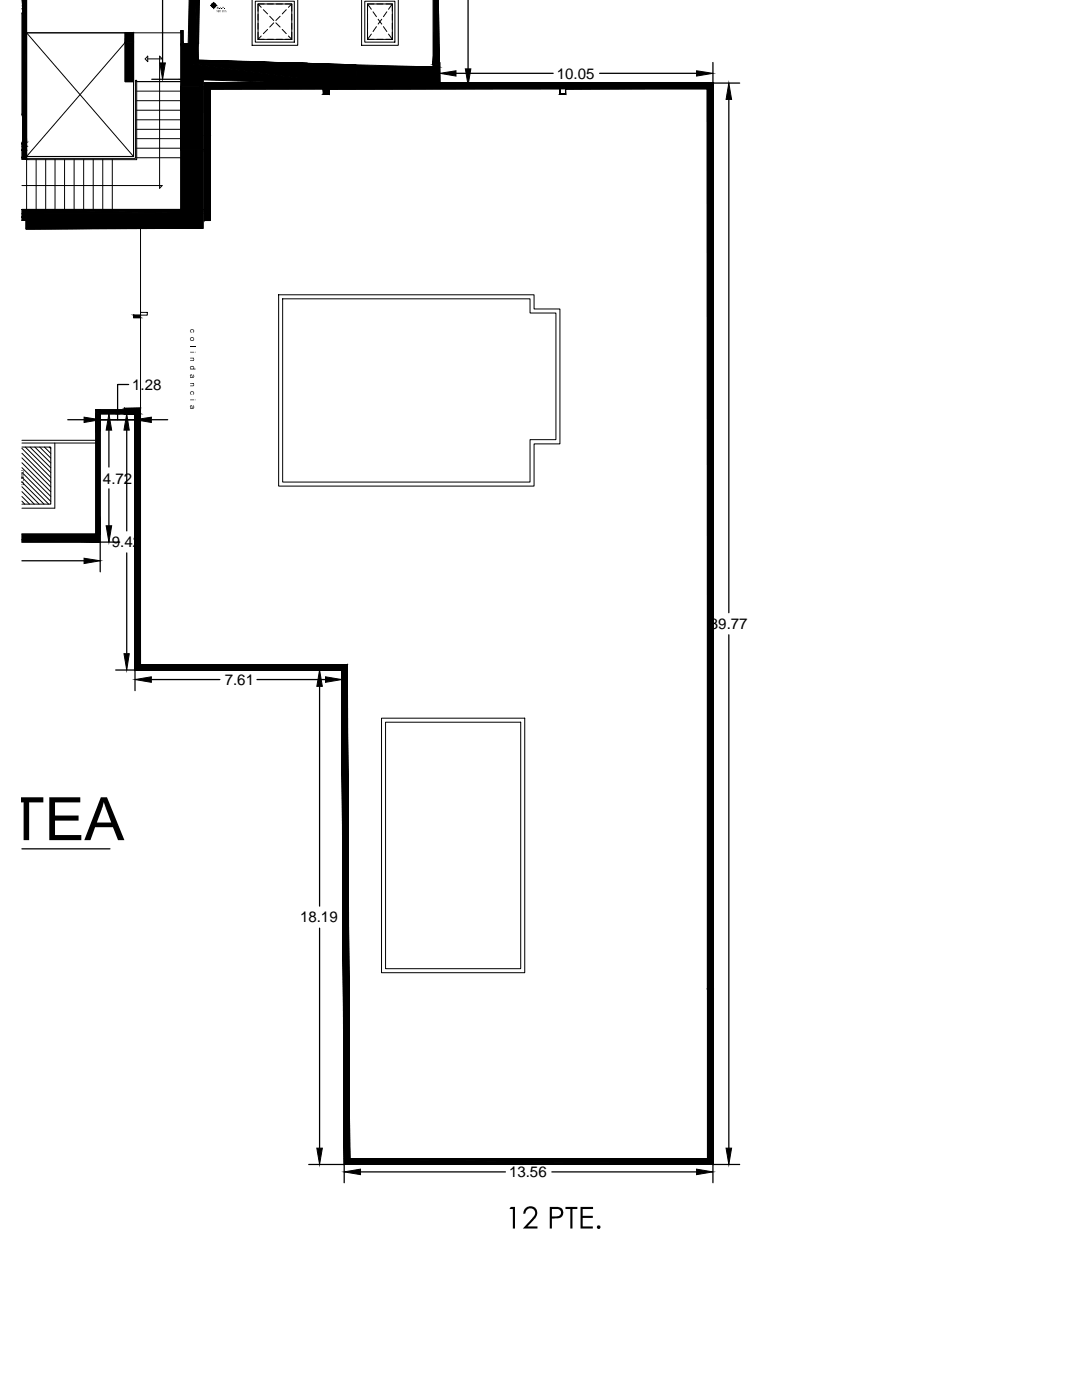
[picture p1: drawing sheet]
<svg xmlns="http://www.w3.org/2000/svg" width="216mm" height="279mm" viewBox="0 0 216 279" stroke-linecap="round" stroke-linejoin="round" font-family="sans-serif">
<defs><g id="words">
<g font-size="3">
<text x="111.1" y="15.7">10.05</text>
<text x="26.4" y="77.8">1.28</text>
<text x="20.5" y="96.5">4.72</text>
<text x="22.3" y="109.2">9.42</text>
<text x="141.7" y="125.5">39.77</text>
<text x="44.8" y="136.7">7.61</text>
<text x="59.9" y="184.1">18.19</text>
<text x="101.6" y="234.9">13.56</text>
</g>
</g></defs>
<!-- layer: A_Xrefs -->
<g fill="#000" stroke="#000" stroke-width=".2">
<path d="M4.8 -.1h.5v28.5zM4.4 28.7l.9 .5h-.9zM4.4 30h.9zM4.4 31.4l.9 .4h-.9zM36.1 29.9v11.9zM4.4 43.3l.8 .7h-.8zM68.7 231.3h73.6v1.1z"/>
<path d="M36.1 17.3v12.6zM36.1 17.3v12.6z"/>
<path d="M40.8 16.6v1.1h101.5zM40.8 16.6h101.5v1.1z"/>
<path d="M4.8 -.1l.5 28.5h-.8zM4.5 -.1v28.5l.3-28.5z"/>
<path d="M4.4 28.7l.9 .5v-.8zM4.4 28.4h.9l-.9 .3z"/>
<path d="M4.4 30h.9v-.8zM4.4 29.2h.9l-.9 .8z"/>
<path d="M5.3 30l-.9 1.4 .9 .4zM4.4 30h.9l-.9 1.4z"/>
<path d="M4.4 43.3l.8 .7v-1.3zM4.4 42.7h.8l-.8 .6z"/>
<path d="M40.8 17.7v26.3h1.1zM40.8 17.7h1.1v26.3z"/>
<path d="M40.8 44l1.1-.1zM40.8 43.9h1.1zM40.8 16.6v27.4zM40.8 16.6v27.3zM40.8 16.6h101.5zM40.8 16.6h101.5zM142.3 16.6v215.8zM142.3 16.6v215.8zM68.7 232.4h73.6zM68.7 232.4h73.6zM68.2 133.7l.5 98.7zM68.2 133.7l.5 98.7zM26.9 133.7h41.3zM26.9 133.7h41.3zM26.9 82.6v51.1zM26.9 82.6l.1 51.1zM24.9 82.6h2.1zM24.9 82.6h2.1zM24.9 81.5v1.1zM24.9 81.5v1.1zM24.9 81.5h3.1zM24.9 81.5h3.1zM28 81.5v51.1zM28 81.5v51.2zM28 132.6h41.3zM28 132.7l41.3-.1zM69.3 132.6l.5 98.7zM69.3 132.7l.4 98.6zM69.8 231.3h71.4zM69.7 231.3h71.5zM141.2 17.7v213.6zM141.2 17.6v213.7zM41.9 17.7l99.3-.1zM41.8 17.6h99.4zM41.8 17.6l.1 26.4zM41.8 17.6l.1 26.4z"/>
<path d="M26.6 62.9v.5h1.4zM26.6 62.9h1.4v.5z"/>
<path d="M24.9 81.5v1.1h3.1zM24.9 81.5h3.1v1.1z"/>
<path d="M26.9 82.6v50h1.1zM26.9 82.6h1.1v50z"/>
<path d="M26.9 132.6v1.1h42.4zM26.9 132.6h42.4v1.1z"/>
<path d="M141.2 197.3h1.1zM141.2 197.3h1.1zM142.3 16.6v180.7zM142.3 16.6v180.7zM40.8 16.6h101.5zM40.8 16.6h101.5zM40.8 16.6v10.3zM40.8 16.6v10.4zM40.8 26.9h1zM40.8 27h1.1zM41.8 17.6l.1 9.4zM41.8 17.6l.1 9.4zM41.8 17.6h22.8zM41.9 17.7l22.7-.1zM64.6 17.6v1.1zM64.5 17.7v1.1zM64.5 18.8l1.1-.1zM64.5 18.8h1.1zM65.6 17.6v1.2zM65.6 17.6v1.2zM65.6 17.6h46.2zM65.6 17.7l46.2-.1zM111.8 17.6v1.1zM111.7 17.7v1.1zM111.7 18.8l1.1-.1zM111.7 18.8h1.2zM112.8 17.6l.1 1.2zM112.8 17.6l.1 1.2zM112.8 17.6h28.4zM112.9 17.7l28.3-.1zM141.2 17.6v179.7zM141.2 17.7v179.6zM141.2 197.3h1.1zM141.2 197.3h1.1z"/>
<path d="M68.2 133.7l.5 97.6h1.1zM68.2 133.7h1.1l.5 97.6z"/>
<path d="M141.2 17.7v213.6h1.1zM141.2 17.7h1.1v213.6z"/>
<path d="M68.7 231.3h72.5zM68.7 231.3h72.5z"/>
<path d="M68.7 232.4h73.6zM68.7 231.3l73.6 1.1h-73.6z"/>
</g>
<g fill="none" stroke="#000" stroke-width=".2">
<path d="M4.4 -.1l.1 1.3h-.1M4.5 -.1v28.5h-.1M5.3 -.1v31.9h-.9M39.6 -.1v8.8h-3.5v33.1h-31.7M4.4 2.8h.1M4.4 1.7h.1M4.4 1.8h.1M4.4 2.6h.1M4.4 2.8v20.1M5.3 6.5h21.3v24.7h-21.3zM5.3 6.5h30.8M5.3 6.5l21.3 24.7"/>
<path d="M25 6.5v9.8h1.6M26.6 6.5v24.7h-21.3zM27.3 16.3h8.8M27.3 18.2h8.8M29.5 11.8h2.9l-.6-.6v26.4l.6-.6h-28M29.5 11.2v1.1l-.5-.5zM36.1 8.7v-2.6h.4v2.6M36.1 17.3v12.6M4.4 22.9h.1M4.4 23.1h.1M5.3 31.6h21.7v-15.6h.3v15.9h-22M5.3 30.7v11.1"/>
<path d="M7.2 31.9v9.9M9.1 31.9v9.9M11 31.9v9.9M12.9 31.9v9.9M14.8 31.9v9.9M16.7 31.9v9.9M18.6 31.9v9.9M20.5 31.9v9.9M22.4 31.9v9.9M27.3 20.1h8.8M27.3 22h8.8M27.3 23.9h8.8"/>
<path d="M27.3 25.8h8.8M27.3 27.7h8.8M27.3 29.6h8.8M27.3 31.5h8.8M4.4 42.7h.8v3l35.3-.2v-33.4v31.9h-36.1M28 44v37.8M55.6 58.8h51v2.9h5.1v26.9h-5.1v8.4h-51zM56.4 59.6h49.4v2.9h5.1v25.2h-5.1v8.5h-49.4zM26.6 62.9h1.4v.5h-1.4zM28 62.3h1.4v.6h-1.4zM4.4 89.2h5.7v11.4h-5.7M4.4 99.1l1.5 1.5"/>
<path d="M4.4 98.1l2.4 2.5M4.4 97.1l3.4 3.5M4.4 96.2l4.4 4.4M4.4 95.2l5.3 5.4M4.4 94.3l5.7 5.8M4.4 93.3l5.7 5.8M4.4 92.4l5.7 5.8M4.4 91.4l5.7 5.8M4.4 90.5l5.7 5.8M4.4 89.5l5.7 5.8M4.4 87.9h14.7M4.4 88.4h14.7"/>
<path d="M5.1 89.2l5 5.1M6 89.2l4.1 4.2M7 89.2l3.1 3.2M7.9 89.2l2.2 2.2M8.9 89.2l1.2 1.3M9.8 89.2l.3 .3M10.9 88.4v13h-6.5M4.4 106.6h14.7v-24.8h5.8v.8h-4.9v25.6h-15.6M4.4 100l.5 .6M76.1 143.3h28.6v50.8h-28.6zM76.9 144.1h27v49.2h-27z"/>
</g>
<!-- layer: 0 -->
<g fill="#000" stroke="#000" stroke-width=".2">
<path d="M31.9 12.6h1.1l-.6 3.2zM87.8 14.6l3.2-.5v1.1zM92.9 13.7h1.1l-.6 3.3zM139 14.1l3.3 .5-3.3 .6zM145.4 16.6l.6 3.2h-1.1zM4.4 41.8l36.1 .9h-36.1zM5.2 45.5h21.7l-21.7 .2zM16.8 83.3l3.2 .5-3.2 .5zM21.7 82.6l.6 3.2h-1.1zM25.3 82.6l.5 3.2h-1.1zM26.9 83.8l3.3-.5v1zM4.4 107.7l15.6 .5h-15.6z"/>
<path d="M16.8 111.4l3.2 .5-3.2 .6zM21.2 104.9h1.1l-.6 3.3zM24.7 130.5h1.1l-.5 3.2zM26.9 135.6l3.3-.5v1.1zM63.8 133.7l.5 3.3h-1.1zM65 135.1l3.2 .5-3.2 .6zM63.2 229.1h1.1l-.5 3.3zM68.7 233.9l3.2-.6v1.1zM139 233.3l3.3 .6-3.3 .5zM144.9 229.1h1.1l-.6 3.3z"/>
<path d="M25 6.5h1.6l-1.6 1.9zM26.6 6.5l-1.6 1.9h1.6z"/>
<path d="M25 8.4v7.9h1.6zM25 8.4h1.6v7.9z"/>
<path d="M36.1 8.7v7.1h1.3zM36.1 8.7h1.4l-.1 7.1z"/>
<path d="M36.1 15.8l4.4 .1zM36.1 15.8l4.4 .1z"/>
<path d="M36.1 15.9v1.4h4.4zM36.1 15.9h4.4v1.4z"/>
<path d="M36.1 6.1v2.6h.4zM36.1 6.1h.4v2.6z"/>
<path d="M64.5 17.7v1.1h1.1zM64.5 17.7h1.1v1.1z"/>
<path d="M36.1 17.3v12.6h4.4zM36.1 17.3h4.4v12.6z"/>
<path d="M5.2 42.7v1.3h35.3zM5.2 42.7h35.3v1.3z"/>
<path d="M5.2 44v1.5h22.8zM5.2 44h22.8v1.5z"/>
<path d="M28 44v1.5h12.5zM28 44h12.5v1.5z"/>
<path d="M36.1 29.9v11.9h4.4zM36.1 29.9h4.4v11.9z"/>
<path d="M4.4 41.8l36.1 .9v-.9zM4.4 41.8h36.1z"/>
<path d="M19.1 81.8v.8h5.8zM19.1 81.8h5.8v.8z"/>
<path d="M19.1 82.6v24h.9zM19.1 82.6h.9v24z"/>
<path d="M4.4 107.7l15.6 .5v-1.6zM4.4 106.6h15.6l-15.6 1.1z"/>
</g>
<!-- layer: A_Xrefs -->
<g fill="#000">
<path d="M37.9 71.4h.8v.2a.27 .27 0 0 1 0 .3 .27 .27 0 0 1-.3 .1h-.5v-.1h.5a.2 .2 0 0 0 .2-.2 .2 .2 0 0 0-.2-.2h-.5zM37.9 76.4h.8v.3a.23 .23 0 0 1 0 .3 .23 .23 0 0 1-.3 .1h-.5v-.2h.5a.2 .2 0 0 0 .2-.2 .2 .2 0 0 0-.2-.1h-.5zM37.9 69h1.1v.2h-1.1zM38 65.8h.6l.1 .4-.1 .2-.1-.2a.27 .27 0 0 0-.1-.4 .27 .27 0 0 0-.4 .3l.2 .3-.3-.2zM37.9 78.3l.6-.2a.35 .35 0 0 1 .2 .3 .35 .35 0 0 1-.2 .4v-.2a.27 .27 0 0 0-.1-.4 .27 .27 0 0 0-.4 .3l.2 .1a.24 .24 0 0 1-.3 0 .24 .24 0 0 1 0-.3zM4.3 94.6h.5l-.5 .1 .5 .2-.5 .3h.5v.1h-.5v-.1l.4-.3h-.2z"/>
<path d="M38 73.1l.3-.1 .3 .1 .1 .2-.1 .3h.4v.1h-1.1zM38.1 73.4a.25 .25 0 0 0 .5 0 .25 .25 0 0 0-.5 0z"/>
<path d="M38 74.7a.36 .36 0 0 1 .4 .6 .2 .2 0 0 0 .2-.2 .2 .2 0 0 0-.1-.2l.1-.2 .1 .2a.29 .29 0 0 1 0 .3 .29 .29 0 0 1-.2 .2h-.6zM38 74.9a.21 .21 0 0 0 .1 .4 .21 .21 0 0 0 .3-.2 .21 .21 0 0 0-.3-.2z"/>
<path d="M37.9 67.7a.4 .4 0 0 1 .8 0 .4 .4 0 0 1-.8 0zM38 67.7a.3 .3 0 0 0 .6 0 .3 .3 0 0 0-.6 0z"/>
<path d="M38.9 70.2l.1 .1zM37.9 70.2h.8v.1h-.8z"/>
<path d="M38.9 79.7l.1 .2zM37.9 79.7h.8v.2h-.8z"/>
<path d="M4.3 95.4l.5 .2a.29 .29 0 0 1-.1 .4 .29 .29 0 0 1-.4 0zM4.2 95.8a.26 .26 0 0 0 .5 0 .26 .26 0 0 0-.5 0z"/>
<path d="M4.3 93.8l.3 .1a.31 .31 0 0 1 .2 .4 .31 .31 0 0 1-.4 .2h-.1zM4.3 93.9v.1a.25 .25 0 0 0 .1 .4 .25 .25 0 0 0 .3-.3 .25 .25 0 0 0-.4-.2z"/>
<path d="M4.3 96.2l.5 .1v.5h-.5zM4.3 96.3v.4h.4v-.3z"/>
<path d="M37.9 81a.3 .3 0 0 1 .5-.1 .3 .3 0 0 1 0 .5 .18 .18 0 0 0 .2-.2 .18 .18 0 0 0-.1-.2v-.1l.2 .2v.4l-.8 .1zM38 81.1v.2l.3 .1-.1-.3z"/>
</g>
<!-- layer: A_Muro Piedra -->
<g fill="#000" stroke="#000" stroke-width=".2">
<path d="M38.9 -.1h.9l-.3 12.1zM87.1 -.1h.3l.3 13zM37.5 12.6h23.9l-.1 3.2zM61.4 16.7h9.8zM71 12.9l15.4 .5h-15.4z"/>
<path d="M37.5 12v.6h23.9zM37.5 12l23.9 .6z"/>
<path d="M37.5 12.6l-.1 3.2h23.9zM37.4 15.8h23.9v.9z"/>
<path d="M38.9 -.1l.6 12.1h-2zM37.8 -.1l-.3 12.1 1.4-12.1z"/>
<path d="M61.4 12.6v.3h9.6zM61.4 12.6l9.6 .3z"/>
<path d="M61.4 12.9v3.8h9.8zM61.4 12.9h9.6l.2 3.8z"/>
<path d="M61.4 16.7h9.8zM63 16.7h8.2v.2z"/>
<path d="M71 13.4l.2 3.5h16.6zM71 13.4h16.7l.1 3.5z"/>
<path d="M71.2 16.9v.1h16.6zM71.2 16.9h16.6v.1z"/>
<path d="M86.4 12.9v.5h1.3zM86.4 12.9h1.3v.5z"/>
<path d="M87.1 -.1l.6 13h-1.3zM86.4 -.1v13l.7-13z"/>
<path d="M71.2 17h16.6zM71.2 17h14.2zM71.2 17h14.2z"/>
</g>
<path d="M87.5 -.1l.3 17.1M39.5 12l12 .3" fill="none" stroke="#000" stroke-width=".2"/>
<!-- layer: A_Proyecciones -->
<g fill="none" stroke="#000" stroke-width=".2">
<path d="M50.3 -.1v9.1h9.1v-9M72.2 -.1v9.1h7.3v-9M51.5 2.8v1.2M51.5 4.6v1.2M51.5 6.4v1.5M51.5 7.9h1.2M51.5 .8l.6 .7M52.1 7.2l-.6 .7M52.5 1.9l.9 .9M52.7 .8h-1.2v1.4M53.4 .8h1.1M53.4 7.9h1.1"/>
<path d="M53.4 5.9l-.9 .8M53.8 3.2l.8 .9M54.6 4.6l-.8 .8M55 4.6l.9 .8M55.1 .8h1.3M55.1 7.9h1.3M55.9 3.2l-.9 .9M56.3 5.9l.8 .8M57 .8h1.2v1.4M57.1 1.9l-.8 .9M57.5 7.2l.7 .7M58.2 6.4v1.5h-1.2"/>
<path d="M58.2 2.8v1.2M58.2 4.6v1.2M58.2 .8l-.7 .7M73.3 7.9h1.3M73.3 2.8v1.2M73.3 4.6v1.2M73.3 6.4v1.5M73.3 .8l.8 1M74.1 6.8l-.8 1.1M74.4 2.4l.7 .9M74.6 .8h-1.3v1.4M75.1 5.3l-.7 1"/>
<path d="M75.2 .8h1.2M75.2 7.9h1.2M75.5 3.8l.7 1M76.2 3.8l-.7 1M76.5 5.3l.7 1M77 .8h1.3v1.4M77.2 2.4l-.7 .9M77.5 6.8l.8 1.1M78.3 6.4v1.5h-1.3M78.3 2.8v1.2M78.3 4.6v1.2M78.3 .8l-.8 1"/>
</g>
<!-- layer: A_Muros Pretil -->
<path d="M50.9 .2h7.8v8.2h-7.8zM51.5 .8h6.7v7.1h-6.7zM72.8 .2h6v8.2h-6zM73.3 .8h5v7.1h-5z" fill="none" stroke="#000" stroke-width=".2"/>
<!-- layer: Letreros plano 1-250 -->
<path d="M4.4 169.4h17.5" fill="none" stroke="#000" stroke-width=".25"/>
<g fill="#000">
<path d="M4.3 159.1h4.4v1h-2.9v7.6h-1.1v-7.6h-.4zM9.8 159.1h6.2v1h-5v2.7h4.7v1h-4.7v2.9h5.2v1h-6.4zM101.9 240.9h.9v4.3h-.5v-3.9h-.6zM104.8 241.2l.4-.3 .9-.2 .6 .2 .4 .6 .1 .8-.1 .4-1.8 2.1h1.9v.4h-2.9l1.8-2 .7-.9-.2-.8-.5-.3h-.7l-.4 .4-.2 .6h-.4l.2-.7zM112.8 240.9h2.4v.4h-1v3.9h-.4v-3.9h-1zM115.8 240.9h2.5v.4h-2v1.3h2v.5h-2v1.7h2v.4h-2.5z"/>
<path d="M20.1 159.1h1.3l3.4 8.6h-1.2l-1.1-2.6h-3.5l-1 2.6h-1.2zM20.7 160l-1.4 4.2h2.9z"/>
<path d="M109.7 240.9h1.9l.6 .5 .2 .5-.2 .7-.4 .4-1.7 .2v2h-.4zM110.1 241.3v1.5l1.5-.2a.76 .76 0 0 0 .3-1 .76 .76 0 0 0-1-.3z"/>
<circle cx="119.5" cy="244.9" r=".36"/>
</g>
<!-- layer: 0 -->
<g fill="none" stroke="#000" stroke-width=".25">
<path d="M32.4 -.1v12.7M93.4 -.1v13.8M25 6.5h1.6v9.8h-1.6zM30.3 15.8h7.1M42.1 1.1h1.1M42.6 .7l-.2 .2 .4 .4-.2 .2M42.6 .5v1.2M87.8 17h7.8M87.8 12.5v4.1M91 14.6h19.4M119.6 14.6h19.4M142.3 12.5v4.1h5.3"/>
<path d="M145.4 19.8v102.5M4.4 41.8h31.7v-35.7h.4v2.6h1l-.1 7.1 3.1 .1v29.6h-12.5M4.4 44h.8v1.7l35.3-.2M25.7 76.7h-2.2v7.1M13.5 83.8h3.3M20 83.8h6.9h-6.9M20 86v-3.4h6.9v3.4M21.7 85.8v7.4M21.7 97.6v7.3M25.3 85.8v20.1M30.2 83.8h3.3M4.4 111.9h12.4"/>
<path d="M23.9 108.2h-3.9v5.9M25.3 110.3v20.2M23.1 133.7h3.8v4.1M30.2 135.6h13.7M51.3 135.6h13.7M61.6 133.7h6.6v4.1M63.8 137v43.8M145.4 126.7v102.4M63.8 185.2v43.9M61.6 232.4h7.1v3.6M71.9 233.9h29M110.1 233.9h28.9"/>
<path d="M147.6 232.4h-5.3v3.6"/>
<circle cx="42.6" cy="1.1" r=".4"/>
<circle cx="42.6" cy="1.1" r=".36"/>
</g>
<!-- layer: IH-texto -->
<g fill="#000">
<path d="M43.2 2.1l.1-.1v.4zM44.3 2.1h.3l.1 .3-.1-.3-.1 .3-.1-.3-.1 .3zM44.8 2.1h.3v.3v-.3l-.1 .3-.1-.3-.1 .3z"/>
<path d="M43.3 1.4h.3v.4h-.3zM43.4 1.4v.2l.1-.1zM43.4 1.6v.1h.1v-.1z"/>
<path d="M43.4 2.2a.2 .2 0 0 1 .4 0 .2 .2 0 0 1-.4 0zM43.5 2.1l.1 .3 .1-.3z"/>
<path d="M44 1.4l.2 .4-.1-.2-.3 .2zM44 1.4l-.1 .2h.1z"/>
<path d="M43.8 2.1a.17 .17 0 0 1 .2 0 .17 .17 0 0 1 0 .2 .17 .17 0 0 1-.2 0zM43.9 2.1l-.1 .3h.2v-.3z"/>
<path d="M44.4 1.4l.3 .1v.1h-.3v.2zM44.4 1.4v.2h.2v-.2z"/>
</g>
<use href="#words"/>
</svg>
